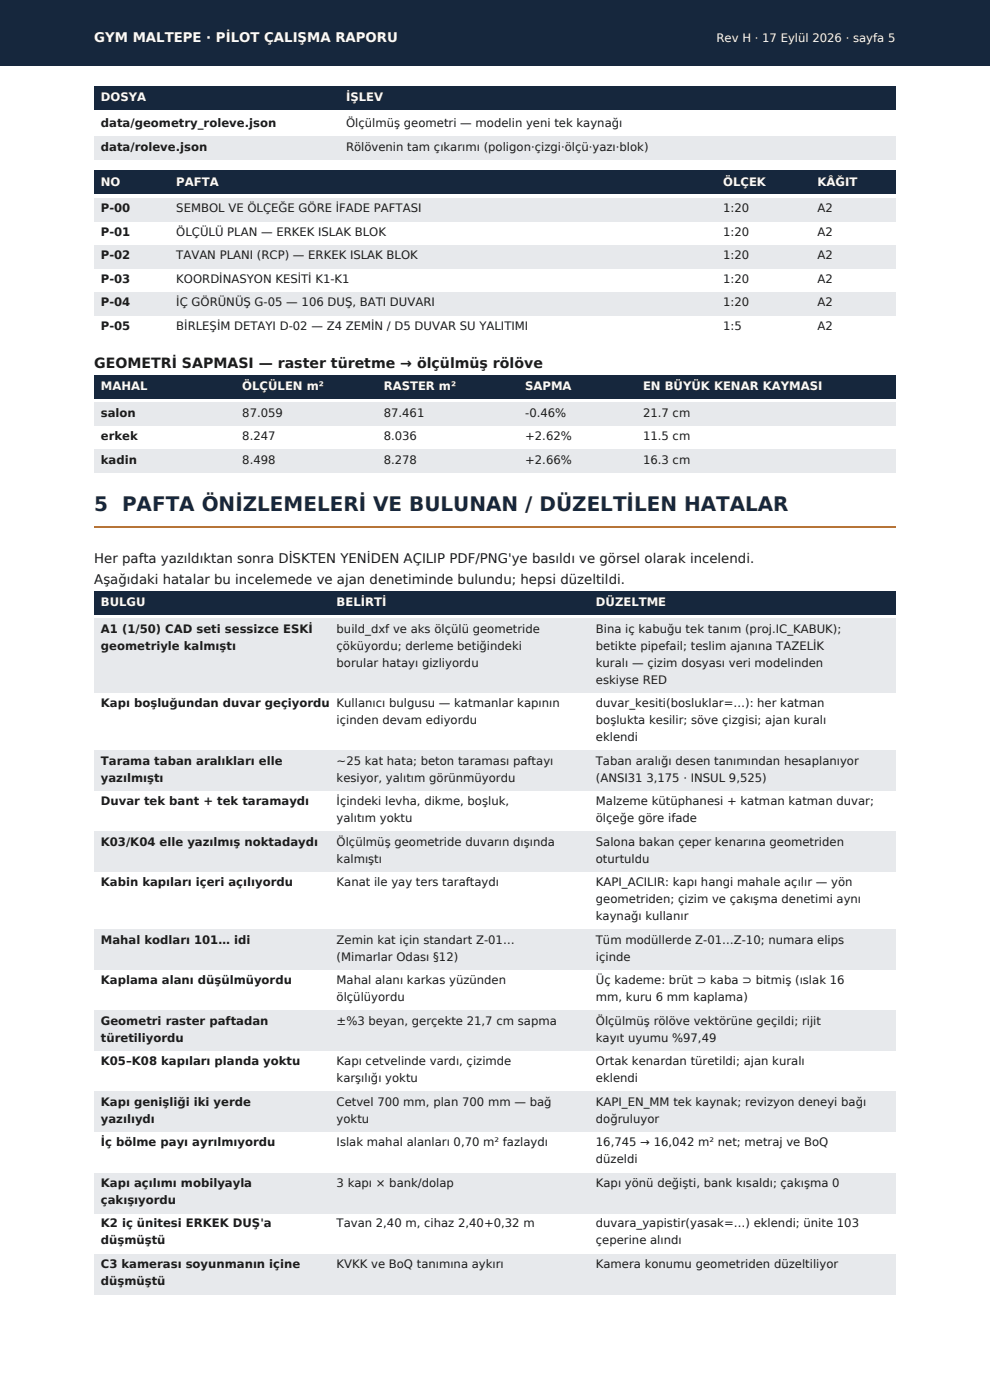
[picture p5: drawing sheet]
<svg xmlns="http://www.w3.org/2000/svg" width="210mm" height="297mm" viewBox="0 0 210 297" stroke-linecap="round" stroke-linejoin="round" font-family="sans-serif">
<defs><g id="words">
<text font-size="4.2" fill="#16273d" x="20" y="108.4">5 PAFTA ÖNİZLEMELERİ VE BULUNAN / DÜZELTİLEN HATALAR</text>
<text font-size="3" fill="#1c1c1c" x="20" y="78">GEOMETRİ SAPMASI — raster türetme → ölçülmüş rölöve</text>
<text font-size="2.8" fill="#fbfaf8" x="20" y="9">GYM MALTEPE · PİLOT ÇALIŞMA RAPORU</text>
<g font-size="2.8" fill="#1c1c1c">
<text x="20" y="119.4">Her pafta yazıldıktan sonra DİSKTEN YENİDEN AÇILIP PDF/PNG'ye basıldı ve görsel olarak incelendi.</text>
<text x="20" y="123.8">Aşağıdaki hatalar bu incelemede ve ajan denetiminde bulundu; hepsi düzeltildi.</text>
</g>
<g font-size="2.5" fill="#fbfaf8">
<text x="152" y="9">Rev H · 17 Eylül 2026 · sayfa 5</text>
<text x="21.4" y="21.4">DOSYA</text>
<text x="73.4" y="21.4">İŞLEV</text>
<text x="21.4" y="39.4">NO</text>
<text x="37.4" y="39.4">PAFTA</text>
<text x="153.4" y="39.4">ÖLÇEK</text>
<text x="173.4" y="39.4">KÂĞIT</text>
<text x="21.4" y="82.8">MAHAL</text>
<text x="51.4" y="82.8">ÖLÇÜLEN m²</text>
<text x="81.4" y="82.8">RASTER m²</text>
<text x="111.4" y="82.8">SAPMA</text>
<text x="136.4" y="82.8">EN BÜYÜK KENAR KAYMASI</text>
<text x="21.4" y="128.6">BULGU</text>
<text x="71.4" y="128.6">BELİRTİ</text>
<text x="126.4" y="128.6">DÜZELTME</text>
</g>
<g font-size="2.5" fill="#1c1c1c">
<text x="21.4" y="27">data/geometry_roleve.json</text>
<text x="73.4" y="27">Ölçülmüş geometri — modelin yeni tek kaynağı</text>
<text x="21.4" y="32">data/roleve.json</text>
<text x="73.4" y="32">Rölövenin tam çıkarımı (poligon·çizgi·ölçü·yazı·blok)</text>
<text x="21.4" y="45">P-00</text>
<text x="37.4" y="45">SEMBOL VE ÖLÇEĞE GÖRE İFADE PAFTASI</text>
<text x="153.4" y="45">1:20</text>
<text x="173.4" y="45">A2</text>
<text x="21.4" y="50">P-01</text>
<text x="37.4" y="50">ÖLÇÜLÜ PLAN — ERKEK ISLAK BLOK</text>
<text x="153.4" y="50">1:20</text>
<text x="173.4" y="50">A2</text>
<text x="21.4" y="55">P-02</text>
<text x="37.4" y="55">TAVAN PLANI (RCP) — ERKEK ISLAK BLOK</text>
<text x="153.4" y="55">1:20</text>
<text x="173.4" y="55">A2</text>
<text x="21.4" y="60">P-03</text>
<text x="21.4" y="65">P-04</text>
<text x="37.4" y="60">KOORDİNASYON KESİTİ K1-K1</text>
<text x="37.4" y="65">İÇ GÖRÜNÜŞ G-05 — 106 DUŞ, BATI DUVARI</text>
<text x="153.4" y="60">1:20</text>
<text x="153.4" y="65">1:20</text>
<text x="173.4" y="60">A2</text>
<text x="173.4" y="65">A2</text>
<text x="21.4" y="70">P-05</text>
<text x="37.4" y="70">BİRLEŞİM DETAYI D-02 — Z4 ZEMİN / D5 DUVAR SU YALITIMI</text>
<text x="153.4" y="70">1:5</text>
<text x="173.4" y="70">A2</text>
<text x="21.4" y="88.4">salon</text>
<text x="51.4" y="88.4">87.059</text>
<text x="81.4" y="88.4">87.461</text>
<text x="111.4" y="88.4">-0.46%</text>
<text x="136.4" y="88.4">21.7 cm</text>
<text x="21.4" y="93.4">erkek</text>
<text x="51.4" y="93.4">8.247</text>
<text x="81.4" y="93.4">8.036</text>
<text x="111.4" y="93.4">+2.62%</text>
<text x="136.4" y="93.4">11.5 cm</text>
<text x="21.4" y="98.4">kadin</text>
<text x="51.4" y="98.4">8.498</text>
<text x="81.4" y="98.4">8.278</text>
<text x="111.4" y="98.4">+2.66%</text>
<text x="136.4" y="98.4">16.3 cm</text>
<text x="21.4" y="134.2">A1 (1/50) CAD seti sessizce ESKİ</text>
<text x="21.4" y="137.8">geometriyle kalmıştı</text>
<text x="71.4" y="134.2">build_dxf ve aks ölçülü geometride</text>
<text x="71.4" y="137.8">çöküyordu; derleme betiğindeki</text>
<text x="126.4" y="134.2">Bina iç kabuğu tek tanım (proj.IC_KABUK);</text>
<text x="126.4" y="137.8">betikte pipefail; teslim ajanına TAZELİK</text>
<text x="71.4" y="141.4">borular hatayı gizliyordu</text>
<text x="126.4" y="141.4">kuralı — çizim dosyası veri modelinden</text>
<text x="126.4" y="145">eskiyse RED</text>
<text x="21.4" y="150">Kapı boşluğundan duvar geçiyordu Kullanıcı bulgusu — katmanlar kapının</text>
<text x="71.4" y="153.6">içinden devam ediyordu</text>
<text x="126.4" y="150">duvar_kesiti(bosluklar=…): her katman</text>
<text x="126.4" y="153.6">boşlukta kesilir; söve çizgisi; ajan kuralı</text>
<text x="126.4" y="157.2">eklendi</text>
<text x="21.4" y="162.2">Tarama taban aralıkları elle</text>
<text x="21.4" y="165.8">yazılmıştı</text>
<text x="71.4" y="162.2">~25 kat hata; beton taraması paftayı</text>
<text x="71.4" y="165.8">kesiyor, yalıtım görünmüyordu</text>
<text x="126.4" y="162.2">Taban aralığı desen tanımından hesaplanıyor</text>
<text x="126.4" y="165.8">(ANSI31 3,175 · INSUL 9,525)</text>
<text x="21.4" y="170.8">Duvar tek bant + tek taramaydı</text>
<text x="71.4" y="170.8">İçindeki levha, dikme, boşluk,</text>
<text x="126.4" y="170.8">Malzeme kütüphanesi + katman katman duvar;</text>
<text x="21.4" y="179.4">K03/K04 elle yazılmış noktadaydı</text>
<text x="71.4" y="174.4">yalıtım yoktu</text>
<text x="71.4" y="179.4">Ölçülmüş geometride duvarın dışında</text>
<text x="126.4" y="174.4">ölçeğe göre ifade</text>
<text x="126.4" y="179.4">Salona bakan çeper kenarına geometriden</text>
<text x="71.4" y="183">kalmıştı</text>
<text x="126.4" y="183">oturtuldu</text>
<text x="21.4" y="188">Kabin kapıları içeri açılıyordu</text>
<text x="71.4" y="188">Kanat ile yay ters taraftaydı</text>
<text x="126.4" y="188">KAPI_ACILIR: kapı hangi mahale açılır — yön</text>
<text x="126.4" y="191.6">geometriden; çizim ve çakışma denetimi aynı</text>
<text x="126.4" y="195.2">kaynağı kullanır</text>
<text x="21.4" y="200.2">Mahal kodları 101… idi</text>
<text x="71.4" y="200.2">Zemin kat için standart Z-01…</text>
<text x="71.4" y="203.8">(Mimarlar Odası §12)</text>
<text x="126.4" y="200.2">Tüm modüllerde Z-01…Z-10; numara elips</text>
<text x="126.4" y="203.8">içinde</text>
<text x="21.4" y="208.8">Kaplama alanı düşülmüyordu</text>
<text x="71.4" y="208.8">Mahal alanı karkas yüzünden</text>
<text x="126.4" y="208.8">Üç kademe: brüt ⊃ kaba ⊃ bitmiş (ıslak 16</text>
<text x="71.4" y="212.4">ölçülüyordu</text>
<text x="126.4" y="212.4">mm, kuru 6 mm kaplama)</text>
<text x="21.4" y="217.4">Geometri raster paftadan</text>
<text x="21.4" y="221">türetiliyordu</text>
<text x="71.4" y="217.4">±%3 beyan, gerçekte 21,7 cm sapma</text>
<text x="126.4" y="217.4">Ölçülmüş rölöve vektörüne geçildi; rijit</text>
<text x="126.4" y="221">kayıt uyumu %97,49</text>
<text x="21.4" y="226">K05–K08 kapıları planda yoktu</text>
<text x="71.4" y="226">Kapı cetvelinde vardı, çizimde</text>
<text x="126.4" y="226">Ortak kenardan türetildi; ajan kuralı</text>
<text x="71.4" y="229.6">karşılığı yoktu</text>
<text x="126.4" y="229.6">eklendi</text>
<text x="21.4" y="234.6">Kapı genişliği iki yerde</text>
<text x="21.4" y="238.2">yazılıydı</text>
<text x="71.4" y="234.6">Cetvel 700 mm, plan 700 mm — bağ</text>
<text x="71.4" y="238.2">yoktu</text>
<text x="126.4" y="234.6">KAPI_EN_MM tek kaynak; revizyon deneyi bağı</text>
<text x="126.4" y="238.2">doğruluyor</text>
<text x="21.4" y="243.2">İç bölme payı ayrılmıyordu</text>
<text x="71.4" y="243.2">Islak mahal alanları 0,70 m² fazlaydı</text>
<text x="126.4" y="243.2">16,745 → 16,042 m² net; metraj ve BoQ</text>
<text x="21.4" y="251.8">Kapı açılımı mobilyayla</text>
<text x="71.4" y="251.8">3 kapı × bank/dolap</text>
<text x="126.4" y="246.8">düzeldi</text>
<text x="126.4" y="251.8">Kapı yönü değişti, bank kısaldı; çakışma 0</text>
<text x="21.4" y="255.4">çakışıyordu</text>
<text x="21.4" y="260.4">K2 iç ünitesi ERKEK DUŞ'a</text>
<text x="71.4" y="260.4">Tavan 2,40 m, cihaz 2,40+0,32 m</text>
<text x="126.4" y="260.4">duvara_yapistir(yasak=…) eklendi; ünite 103</text>
<text x="21.4" y="264">düşmüştü</text>
<text x="21.4" y="269">C3 kamerası soyunmanın içine</text>
<text x="71.4" y="269">KVKK ve BoQ tanımına aykırı</text>
<text x="126.4" y="264">çeperine alındı</text>
<text x="126.4" y="269">Kamera konumu geometriden düzeltiliyor</text>
<text x="21.4" y="272.6">düşmüştü</text>
</g>
</g></defs>
<g fill="#16273d">
<path d="M0 0h210v14h-210z" fill-rule="evenodd"/>
<path d="M20 18.2h170v5h-170z" fill-rule="evenodd"/>
</g>
<path d="M20 29h170v5h-170z" fill-rule="evenodd" fill="#e7e9ec"/>
<path d="M20 36.2h170v5h-170z" fill-rule="evenodd" fill="#16273d"/>
<g fill="#e7e9ec">
<path d="M20 42h170v5h-170z" fill-rule="evenodd"/>
<path d="M20 52h170v5h-170z" fill-rule="evenodd"/>
<path d="M20 62h170v5h-170z" fill-rule="evenodd"/>
</g>
<path d="M20 79.6h170v5h-170z" fill-rule="evenodd" fill="#16273d"/>
<g fill="#e7e9ec">
<path d="M20 85.4h170v5h-170z" fill-rule="evenodd"/>
<path d="M20 95.4h170v5h-170z" fill-rule="evenodd"/>
</g>
<path d="M20 111.8h170" fill="none" stroke="#b87333" stroke-width=".25"/>
<path d="M20 125.4h170v5h-170z" fill-rule="evenodd" fill="#16273d"/>
<g fill="#e7e9ec">
<path d="M20 131.2h170v15.8h-170z" fill-rule="evenodd"/>
<path d="M20 159.2h170v8.6h-170z" fill-rule="evenodd"/>
<path d="M20 176.4h170v8.6h-170z" fill-rule="evenodd"/>
<path d="M20 197.2h170v8.6h-170z" fill-rule="evenodd"/>
<path d="M20 214.4h170v8.6h-170z" fill-rule="evenodd"/>
<path d="M20 231.6h170v8.6h-170z" fill-rule="evenodd"/>
<path d="M20 248.8h170v8.6h-170z" fill-rule="evenodd"/>
<path d="M20 266h170v8.6h-170z" fill-rule="evenodd"/>
</g>
<use href="#words"/>
</svg>
